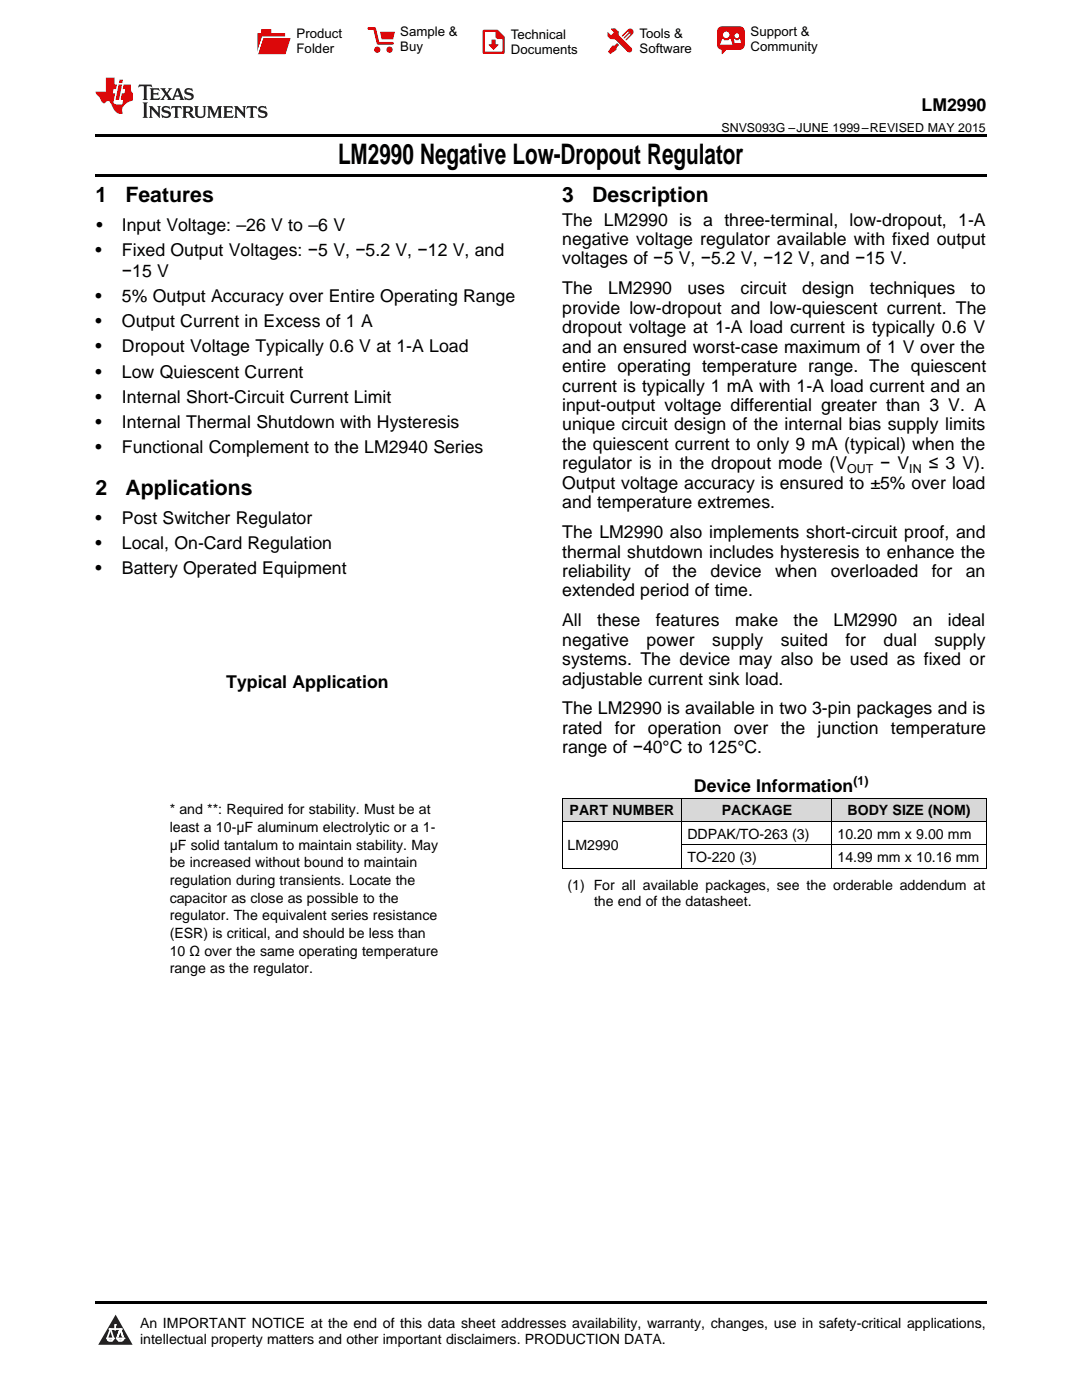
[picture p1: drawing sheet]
<svg xmlns="http://www.w3.org/2000/svg" width="216mm" height="279mm" viewBox="0 0 216 279" stroke-linecap="round" stroke-linejoin="round" font-family="sans-serif">
<defs><g id="words">
<text font-size="5.6" x="67.5" y="32.8">LM2990 Negative Low-Dropout Regulator</text>
<g font-size="4.2">
<text x="19" y="40.4">1</text>
<text x="25" y="40.4">Features</text>
<text x="112.2" y="40.4">3</text>
<text x="118.2" y="40.4">Description</text>
<text x="19" y="98.8">2</text>
<text x="25" y="98.8">Applications</text>
</g>
<g font-size="3.5">
<text x="183.9" y="22.2">LM2990</text>
<text x="19.2" y="46.1">•</text>
<text x="24.3" y="46.1">Input Voltage: –26 V to –6 V</text>
<text x="112.2" y="45">The LM2990 is a three-terminal, low-dropout, 1-A</text>
<text x="19" y="51.1">•</text>
<text x="24.3" y="51.1">Fixed Output Voltages: −5 V, −5.2 V, −12 V, and</text>
<text x="112.2" y="48.9">negative voltage regulator available with fixed output</text>
<text x="112.2" y="52.8">voltages of −5 V, −5.2 V, −12 V, and −15 V.</text>
<text x="24.3" y="55.3">−15 V</text>
<text x="112.2" y="58.7">The</text>
<text x="121.4" y="58.7">LM2990</text>
<text x="137.2" y="58.7">uses</text>
<text x="147.8" y="58.7">circuit</text>
<text x="160.1" y="58.7">design</text>
<text x="173.6" y="58.7">techniques</text>
<text x="193.7" y="58.7">to</text>
<text x="19" y="60.3">•</text>
<text x="19" y="65.3">•</text>
<text x="24.3" y="60.3">5% Output Accuracy over Entire Operating Range</text>
<text x="24.3" y="65.3">Output Current in Excess of 1 A</text>
<text x="112.2" y="62.6">provide low-dropout and low-quiescent current. The</text>
<text x="19" y="70.3">•</text>
<text x="24.3" y="70.3">Dropout Voltage Typically 0.6 V at 1-A Load</text>
<text x="112.2" y="66.5">dropout voltage at 1-A load current is typically 0.6 V</text>
<text x="112.2" y="70.4">and an ensured worst-case maximum of 1 V over the</text>
<text x="19" y="75.4">•</text>
<text x="24.3" y="75.4">Low Quiescent Current</text>
<text x="112.2" y="74.3">entire operating temperature range. The quiescent</text>
<text x="19" y="80.4">•</text>
<text x="24.3" y="80.4">Internal Short-Circuit Current Limit</text>
<text x="112.2" y="78.1">current is typically 1 mA with 1-A load current and an</text>
<text x="112.2" y="82">input-output voltage differential greater than 3 V. A</text>
<text x="19" y="85.4">•</text>
<text x="24.3" y="85.4">Internal Thermal Shutdown with Hysteresis</text>
<text x="112.2" y="85.9">unique circuit design of the internal bias supply limits</text>
<text x="112.2" y="89.8">the quiescent current to only 9 mA (typical) when the</text>
<text x="19" y="90.4">•</text>
<text x="24.3" y="90.4">Functional Complement to the LM2940 Series</text>
<text x="112.2" y="93.7">regulator is in the dropout mode (V</text>
<text x="175.6" y="93.7">− V</text>
<text x="185.3" y="93.7">≤ 3 V).</text>
<text x="112.2" y="97.5">Output voltage accuracy is ensured to ±5% over load</text>
<text x="112.2" y="101.4">and temperature extremes.</text>
<text x="19" y="104.5">•</text>
<text x="24.3" y="104.5">Post Switcher Regulator</text>
<text x="112.2" y="107.4">The LM2990 also implements short-circuit proof, and</text>
<text x="19" y="109.5">•</text>
<text x="24.3" y="109.5">Local, On-Card Regulation</text>
<text x="112.2" y="111.3">thermal shutdown includes hysteresis to enhance the</text>
<text x="19" y="114.5">•</text>
<text x="24.3" y="114.5">Battery Operated Equipment</text>
<text x="112.2" y="115.1">reliability</text>
<text x="112.2" y="119">extended period of time.</text>
<text x="128.6" y="115.1">of</text>
<text x="134.2" y="115.1">the</text>
<text x="141.8" y="115.1">device</text>
<text x="154.7" y="115.1">when</text>
<text x="165.8" y="115.1">overloaded</text>
<text x="185.9" y="115.1">for</text>
<text x="192.7" y="115.1">an</text>
<text x="112.2" y="125">All</text>
<text x="119.2" y="125">these</text>
<text x="130.9" y="125">features</text>
<text x="146.7" y="125">make</text>
<text x="158.4" y="125">the</text>
<text x="166.3" y="125">LM2990</text>
<text x="182.1" y="125">an</text>
<text x="189.1" y="125">ideal</text>
<text x="112.2" y="128.9">negative</text>
<text x="129" y="128.9">power</text>
<text x="142.1" y="128.9">supply</text>
<text x="155.8" y="128.9">suited</text>
<text x="168.7" y="128.9">for</text>
<text x="176.3" y="128.9">dual</text>
<text x="186.5" y="128.9">supply</text>
<text x="45.2" y="137.3">Typical Application</text>
<text x="112.2" y="132.8">systems. The device may also be used as fixed or</text>
<text x="112.2" y="136.6">adjustable current sink load.</text>
<text x="112.2" y="142.6">The LM2990 is available in two 3-pin packages and is</text>
<text x="112.2" y="146.5">rated for</text>
<text x="129.3" y="146.5">operation</text>
<text x="146.4" y="146.5">over</text>
<text x="155.8" y="146.5">the</text>
<text x="163.1" y="146.5">junction temperature</text>
<text x="112.2" y="150.4">range of −40°C to 125°C.</text>
<text x="138.5" y="158.1">Device Information</text>
</g>
<g font-size="2.8">
<text x="33.9" y="162.5">* and **: Required for stability. Must be at</text>
<text x="33.9" y="166.1">least a 10-μF aluminum electrolytic or a 1-</text>
<text x="113.7" y="162.7">PART NUMBER</text>
<text x="137.2" y="167.4">DDPAK/TO-263 (3)</text>
<text x="144" y="162.7">PACKAGE</text>
<text x="167.1" y="167.4">10.20 mm x 9.00 mm</text>
<text x="169.1" y="162.7">BODY SIZE (NOM)</text>
<text x="33.9" y="169.6">μF solid tantalum to maintain stability. May</text>
<text x="33.9" y="173.1">be increased without bound to maintain</text>
<text x="113.2" y="169.7">LM2990</text>
<text x="137.2" y="172">TO-220 (3)</text>
<text x="167.1" y="172">14.99 mm x 10.16 mm</text>
<text x="33.9" y="176.6">regulation during transients. Locate the</text>
<text x="113.2" y="177.6">(1) For all available packages, see the orderable addendum at</text>
<text x="33.9" y="180.2">capacitor as close as possible to the</text>
<text x="33.9" y="183.7">regulator. The equivalent series resistance</text>
<text x="118.5" y="180.7">the end of the datasheet.</text>
<text x="33.9" y="187.2">(ESR) is critical, and should be less than</text>
<text x="33.9" y="190.7">10 Ω over the same operating temperature</text>
<text x="33.9" y="194.3">range as the regulator.</text>
<text x="27.9" y="265">An IMPORTANT NOTICE at the end of this data sheet addresses availability, warranty, changes, use in safety-critical applications,</text>
<text x="27.9" y="268.2">intellectual property matters and other important disclaimers. PRODUCTION DATA.</text>
</g>
<g font-size="2.6">
<text x="59.2" y="7.6">Product</text>
<text x="59.2" y="10.6">Folder</text>
<text x="79.9" y="7.3">Sample &amp;</text>
<text x="79.9" y="10.2">Buy</text>
<text x="101.9" y="7.8">Technical</text>
<text x="101.9" y="10.8">Documents</text>
<text x="127.6" y="7.6">Tools &amp;</text>
<text x="127.6" y="10.6">Software</text>
<text x="149.8" y="7.2">Support &amp;</text>
<text x="149.8" y="10.2">Community</text>
</g>
<g font-size="2.5">
<text x="144" y="26.3">SNVS093G –JUNE 1999–REVISED MAY 2015</text>
<text x="169.1" y="94.4">OUT</text>
<text x="181.4" y="94.4">IN</text>
<text x="170.3" y="156.7">(1)</text>
</g>
</g></defs>
<g fill="#d8d8d8">
<path d="M112.2 159.3h23.9v4.7h-23.9z"/>
<path d="M136.1 159.3h30v4.7h-30z"/>
<path d="M166.1 159.3h30.7v4.7h-30.7z"/>
</g>
<path d="M23.1 262.4l3.4 6h-6.9z" fill="#231f20"/>
<path d="M21.4 267.1h1.2l-.3 .5h-.3a.55 .55 0 0 1-.6-.5z" fill-rule="evenodd" fill="#fff"/>
<path d="M21.4 267.1h1.2l-.3 .5h-.3a.55 .55 0 0 1-.6-.5z" fill="none" stroke="#231f20" stroke-width=".34"/>
<path d="M21.4 267.1l1.2 .1-.3 .4h-.5z" fill="none" stroke="#fff" stroke-width=".34"/>
<path d="M23 265.3h.1" fill="none" stroke="#fff" stroke-width=".34"/>
<path d="M23 264.4v.9z" fill="#fff"/>
<path d="M23 264.4v.9z" fill="none" stroke="#fff" stroke-width=".34"/>
<circle cx="23" cy="264.4" r=".17" fill="#fff"/>
<path d="M21.9 265.2h.1" fill="none" stroke="#fff" stroke-width=".34"/>
<path d="M21.9 265.2h2.3z" fill="#fff"/>
<path d="M21.9 265.2h2.3z" fill="none" stroke="#fff" stroke-width=".34"/>
<circle cx="24.2" cy="265.2" r=".17" fill="#fff"/>
<path d="M23.3 267.1h.1" fill="none" stroke="#fff" stroke-width=".34"/>
<path d="M24 265.2l-.7 1.9z" fill="#fff"/>
<path d="M24 265.2l-.7 1.9z" fill="none" stroke="#fff" stroke-width=".34"/>
<path d="M24 265.2l.7 1.9z" fill="#fff"/>
<path d="M24 265.2l.7 1.9z" fill="none" stroke="#fff" stroke-width=".34"/>
<path d="M24.6 267.1h.1" fill="none" stroke="#fff" stroke-width=".34"/>
<circle cx="21.4" cy="267.1" r=".17" fill="#fff"/>
<path d="M22.1 265.2l-.7 1.9z" fill="#fff"/>
<path d="M22.1 265.2l-.7 1.9z" fill="none" stroke="#fff" stroke-width=".34"/>
<path d="M22.1 265.2l.5 1.9z" fill="#fff"/>
<path d="M22.1 265.2l.5 1.9z" fill="none" stroke="#fff" stroke-width=".34"/>
<circle cx="22.6" cy="267.1" r=".17" fill="#fff"/>
<path d="M23.4 267.1h1.3a.65 .65 0 0 1-.7 .5 .65 .65 0 0 1-.6-.5z" fill-rule="evenodd" fill="#fff"/>
<path d="M23.4 267.1h1.3a.65 .65 0 0 1-.7 .5 .65 .65 0 0 1-.6-.5z" fill="none" stroke="#231f20" stroke-width=".34"/>
<path d="M23.4 267.1h1.3l-.4 .5h-.6z" fill="none" stroke="#fff" stroke-width=".34"/>
<path d="M23.3 267.1h.1" fill="none" stroke="#fff" stroke-width=".34"/>
<circle cx="24.7" cy="267.1" r=".17" fill="#fff"/>
<path d="M19 34.8h177.8v.5h-177.8zM19 26.8h177.8v.6h-177.8zM19 259.7h177.8v.5h-177.8z" fill="#000"/>
<path d="M112.2 159.3h84.6M112.2 159.3v14M136 159.3v14M166 159.3v14M196.8 159.3v14M112.2 173.3h84.6M112.2 164h84.6M136.1 168.6h60.7" fill="none" stroke="#000" stroke-width=".2"/>
<path d="M27.7 16.9l-.1 .6 .6-.3h.5v.2v2.2l-.2 .4h1l-.2-.4v-2.2v-.2h.5l.6 .3-.2-.6zM29.9 17.6l.2 .4v1.6l-.2 .4h1.9l.1-.6a1.09 1.09 0 0 1-1.3 .1v-.6h.6l.4 .2v-.7l-.2 .2h-.8v-.6l.2-.1a1.01 1.01 0 0 1 1 .3l-.1-.6zM32 17.6l.9 1.2-1 1.2h.9l-.2-.3 .5-.7 .5 .7-.3 .3h1.7l-.2-.3 .1-.4h1l.1 .4-.2 .3h1l-.3-.4-.7-2h-.5l-1 2.2-.8-1.1 .9-1.1h-.9l.2 .2-.4 .7-.4-.7 .2-.2zM35.4 18l.4 1h-.8zM37 17.7a.66 .66 0 0 0-.2 .8 .66 .66 0 0 0 .6 .4l.7 .2 .1 .2a.8 .8 0 0 1-.7 .4 .8 .8 0 0 1-.7-.5l.1 .8 .2-.2a.94 .94 0 0 0 1.1 .1 .94 .94 0 0 0 .4-.9 1.48 1.48 0 0 0-1.3-.6v-.4a1.1 1.1 0 0 1 1.2 .2l-.2-.6-.2 .1-.5-.1zM28.5 20.4l.2 .4v2.3l-.2 .4h1l-.2-.4v-2.3l.2-.4zM29.7 21.2l.2 .4v1.5l-.2 .4h.8l-.3-.4 .1-1.3 1.6 1.8v-2l.2-.4h-.7l.2 .2v1.1l-1.2-1.3zM32.5 21.3a.66 .66 0 0 0-.2 .8 .66 .66 0 0 0 .6 .4l.6 .2 .2 .2a.8 .8 0 0 1-.8 .4 .8 .8 0 0 1-.7-.5l.2 .7 .2-.1a.94 .94 0 0 0 1 .1 .94 .94 0 0 0 .5-1 1.47 1.47 0 0 0-1.3-.6l-.1-.3a1.1 1.1 0 0 1 1.3 .2l-.2-.6-.2 .1-.5-.2zM34.3 21.2l-.2 .6a.64 .64 0 0 1 .8-.3v1.6l-.2 .4h1l-.3-.4 .1-1.6a.66 .66 0 0 1 .8 .3l-.2-.6zM36.3 21.2l.3 .4v1.5l-.3 .4h1l-.2-.2v-.7h.5l.1 .1a.8 .8 0 0 0 1.2 .7l-1-1a.62 .62 0 0 0 .6-.5 .62 .62 0 0 0-.6-.7zM37.1 21.5h.1a.48 .48 0 0 1 .6 0 .48 .48 0 0 1 .1 .6l-.2 .1-.6 .1zM38.7 21.2l.2 .2a2.29 2.29 0 0 0 .4 2 1.05 1.05 0 0 0 1.7-.7v-1.3l.2-.2h-.8l.2 .4v1.1a.61 .61 0 0 1-.6 .6 .61 .61 0 0 1-.6-.6v-1.1l.3-.4zM41.3 21.2l.3 .4v1.5l-.3 .4h.8l-.2-.4v-1.4l.8 1.9 .9-1.9v1.4l-.2 .4h.9l-.2-.4v-1.5l.2-.4h-.8l-.7 1.5-.6-1.5zM44.5 21.2l.2 .4v1.5l-.2 .4h1.9l.2-.6a1.1 1.1 0 0 1-1.4 .2v-.7h.6l.4 .2v-.6l-.2 .1-.8 .1v-.6l.2-.1a1.02 1.02 0 0 1 1.1 .2l-.2-.5zM46.7 21.2l.2 .4v1.5l-.2 .4h.8l-.3-.4 .1-1.3 1.6 1.8v-2l.2-.4h-.7l.2 .2v1.1l-1.2-1.3zM49.3 21.2l-.1 .6a.64 .64 0 0 1 .8-.3v1.6l-.3 .4h1l-.2-.4v-1.6a.66 .66 0 0 1 .8 .3l-.1-.6zM51.7 21.3a.66 .66 0 0 0-.2 .7 .66 .66 0 0 0 .7 .5l.6 .2 .1 .2a.8 .8 0 0 1-.7 .4 .8 .8 0 0 1-.7-.5l.1 .7 .2-.1a.94 .94 0 0 0 1.1 .1 .94 .94 0 0 0 .4-1 1.48 1.48 0 0 0-1.2-.6l-.1-.3a1.1 1.1 0 0 1 1.2 .2l-.2-.6-.1 .1-.6-.2z" fill="#231f20"/>
<path d="M21.1 15.5v2.8h-2v.4l.9 .9a.96 .96 0 0 0 1 1 .59 .59 0 0 1 .5-.4 .59 .59 0 0 1 .5 .3l.4 .8a1.61 1.61 0 0 0 2.1 1.3 1.63 1.63 0 0 1 1.1-2.2l.9-.3v-1.5a1.6 1.6 0 0 1-.4-1.7h-1.4l-.2 .9h.5l-.2 .8h-.5l-.2 1v.3h.5l-.2 .9h-.7a.74 .74 0 0 1-1-.6l.3-1.6h-.5l.2-.8h.5l.1-.9h-.4v-1.4zM23.7 16.9l-.7 3h.8l.6-3zM23.8 15.9l-.1 .7h.7l.2-.7z" fill="#ee1d23"/>
<g fill="#d60000">
<path d="M52.1 5.8h2v.8h2.8v4.2h-5.5v-4.2h.7z" fill-rule="evenodd"/>
<path d="M52.4 7.5h5.6l-1 3.3h-5.6z" fill-rule="evenodd"/>
</g>
<path d="M52.4 7.4h5.7l-.1 .1h-5.5l-1.1 3.3z" fill-rule="evenodd" fill="#fff"/>
<path d="M52.4 7.4h5.7l-.1 .1h-5.5l-1.1 3.3z" fill="none" stroke="#fff" stroke-width=".2"/>
<path d="M73.6 5.7h1.1l.7 2.9h2.9" fill="none" stroke="#d60000" stroke-width=".55"/>
<g fill="#d60000">
<path d="M75.8 6.3h3l-.4 1.6h-2.2z" fill-rule="evenodd"/>
<circle cx="75.3" cy="9.9" r=".62"/>
<circle cx="77.7" cy="9.9" r=".62"/>
</g>
<path d="M96.5 6.2h2.7l1.3 1.2v3.1h-4z" fill="none" stroke="#d60000" stroke-width=".44"/>
<g fill="#d60000">
<path d="M98.1 7.9h.8v1h.5l-.9 1.1-1-1v-.1h.6z" fill-rule="evenodd"/>
<path d="M98.9 6.2h.3l1.3 1.2v.4h-1.3l-.3-.4z" fill-rule="evenodd"/>
<path d="M121.9 5.7h.8l.7 .6 .1 .7 2.5 2.5-.8 .8-2.3-2.3-1.1-.2-.6-.6v-.8l.7 .6 .5-.4v-.2l-.5-.5z" fill-rule="evenodd"/>
<path d="M122.2 9.1h.4l.5-.5 .4 .4-.5 .5v.4l-1.2 .9-.5-.5z" fill-rule="evenodd"/>
<path d="M125.3 5.9a.67 .67 0 0 1 .9 0 .67 .67 0 0 1 0 .9z" fill-rule="evenodd"/>
<path d="M125.3 5.9l.9 .9-1.2 1.2h-.2v-.2l1-.9v-.2h-.2l-.9 1h-.2v-.2l.9-1 .1-.2h-.3l-.9 1h-.2v-.2z" fill-rule="evenodd"/>
<circle cx="125.6" cy="9.9" r=".54"/>
</g>
<path d="M123.3 6.3v.7" fill="none" stroke="#d60000" stroke-width=".2"/>
<g fill="#d60000">
<path d="M143.4 5.5l.6-.2h3.6a.95 .95 0 0 1 1 .9v2.8a.95 .95 0 0 1-1 .9h-3.6a.95 .95 0 0 1-.9-.9v-2.8z" fill-rule="evenodd"/>
<path d="M144 9.9h.9l-.7 .9h-.2z" fill-rule="evenodd"/>
</g>
<g fill="#fff">
<path d="M146.6 8.6h1.3z"/>
<path d="M144.1 7.8h.3l.1 .2h.8l.2-.2h.3l.4 1.1h-2.5z" fill-rule="evenodd"/>
<path d="M146.4 7.8h.3l.1 .2h.5l.2-.2h.2l.2 .8h-1.3z" fill-rule="evenodd"/>
<circle cx="144.9" cy="6.9" r=".65"/>
<circle cx="147" cy="7.1" r=".48"/>
</g>
<use href="#words"/>
</svg>
